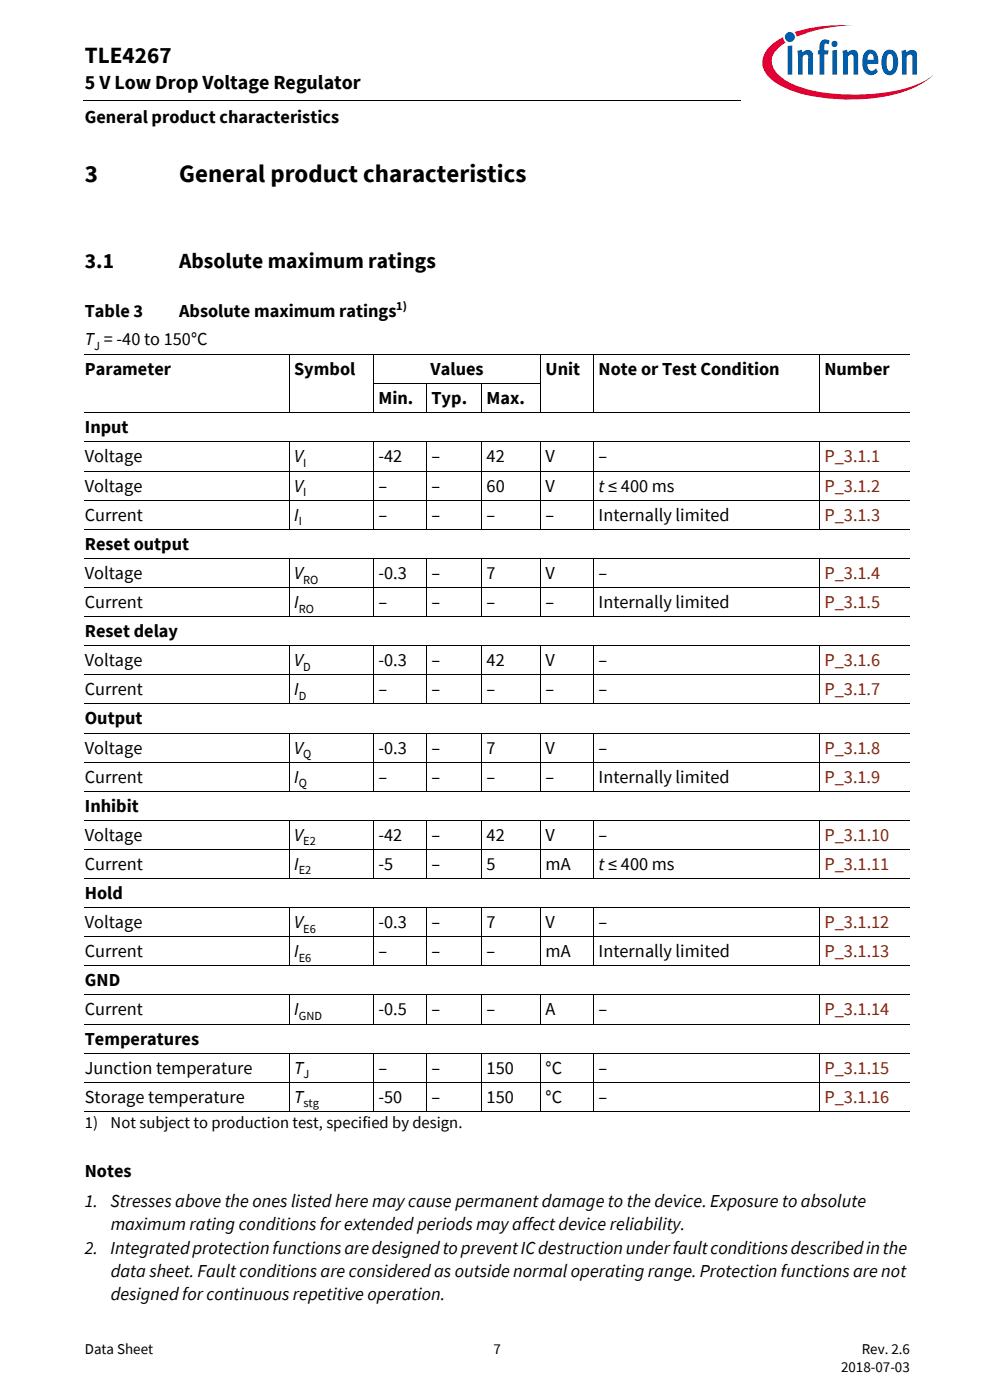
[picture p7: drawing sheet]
<svg xmlns="http://www.w3.org/2000/svg" width="210mm" height="297mm" viewBox="0 0 210 297" stroke-linecap="round" stroke-linejoin="round" font-family="sans-serif">
<defs><g id="words">
<g font-size="5.3">
<text x="18" y="38.5">3</text>
<text x="38" y="38.5">General product characteristics</text>
</g>
<text font-size="4.9" x="18" y="13.4">TLE4267</text>
<g font-size="4.6">
<text x="18" y="56.8">3.1</text>
<text x="38" y="56.8">Absolute maximum ratings</text>
</g>
<text font-size="4.2" x="18" y="19">5 V Low Drop Voltage Regulator</text>
<g font-size="3.9">
<text x="18" y="26.2">General product characteristics</text>
<text x="18" y="67.2">Table 3</text>
<text x="38" y="67.2">Absolute maximum ratings</text>
<text x="18" y="73.2">T = -40 to 150°C</text>
<text x="18" y="79.6">Parameter</text>
<text x="62.4" y="79.6">Symbol</text>
<text x="91.3" y="79.6">Values</text>
<text x="115.7" y="79.6">Unit</text>
<text x="127" y="79.6">Note or Test Condition</text>
<text x="174.9" y="79.6">Number</text>
<text x="80.3" y="85.8">Min.</text>
<text x="91.5" y="85.8">Typ.</text>
<text x="103.2" y="85.8">Max.</text>
<text x="18" y="91.9">Input</text>
<text x="18" y="98.1">Voltage</text>
<text x="62.4" y="98.1">V</text>
<text x="80.3" y="98.1">-42</text>
<text x="91.5" y="98.1">–</text>
<text x="103.2" y="98.1">42</text>
<text x="115.7" y="98.1">V</text>
<text x="127" y="98.1">–</text>
<text x="18" y="104.3">Voltage</text>
<text x="62.4" y="104.3">V</text>
<text x="80.3" y="104.3">–</text>
<text x="91.5" y="104.3">–</text>
<text x="103.2" y="104.3">60</text>
<text x="115.7" y="104.3">V</text>
<text x="127" y="104.3">t ≤ 400 ms</text>
<text x="18" y="110.5">Current</text>
<text x="62.4" y="110.5">I</text>
<text x="80.3" y="110.5">–</text>
<text x="91.5" y="110.5">–</text>
<text x="103.2" y="110.5">–</text>
<text x="115.7" y="110.5">–</text>
<text x="127" y="110.5">Internally limited</text>
<text x="18" y="116.6">Reset output</text>
<text x="18" y="122.8">Voltage</text>
<text x="62.4" y="122.8">V</text>
<text x="80.3" y="122.8">-0.3</text>
<text x="91.6" y="122.8">–</text>
<text x="103.2" y="122.8">7</text>
<text x="115.7" y="122.8">V</text>
<text x="127" y="122.8">–</text>
<text x="18" y="129">Current</text>
<text x="62.4" y="129">I</text>
<text x="80.3" y="129">–</text>
<text x="91.5" y="129">–</text>
<text x="103.2" y="129">–</text>
<text x="115.7" y="129">–</text>
<text x="127" y="129">Internally limited</text>
<text x="18" y="135.2">Reset delay</text>
<text x="18" y="141.3">Voltage</text>
<text x="62.4" y="141.3">V</text>
<text x="80.3" y="141.3">-0.3</text>
<text x="91.6" y="141.3">–</text>
<text x="103.2" y="141.3">42</text>
<text x="115.7" y="141.3">V</text>
<text x="127" y="141.3">–</text>
<text x="18" y="147.5">Current</text>
<text x="62.4" y="147.5">I</text>
<text x="80.3" y="147.5">–</text>
<text x="91.5" y="147.5">–</text>
<text x="103.2" y="147.5">–</text>
<text x="115.7" y="147.5">–</text>
<text x="127" y="147.5">–</text>
<text x="18" y="153.7">Output</text>
<text x="18" y="159.9">Voltage</text>
<text x="62.4" y="159.9">V</text>
<text x="80.3" y="159.9">-0.3</text>
<text x="91.6" y="159.9">–</text>
<text x="103.2" y="159.9">7</text>
<text x="115.7" y="159.9">V</text>
<text x="127" y="159.9">–</text>
<text x="18" y="166">Current</text>
<text x="62.4" y="166">I</text>
<text x="80.3" y="166">–</text>
<text x="91.5" y="166">–</text>
<text x="103.2" y="166">–</text>
<text x="115.7" y="166">–</text>
<text x="127" y="166">Internally limited</text>
<text x="18" y="172.2">Inhibit</text>
<text x="18" y="178.4">Voltage</text>
<text x="62.4" y="178.4">V</text>
<text x="80.3" y="178.4">-42</text>
<text x="91.5" y="178.4">–</text>
<text x="103.2" y="178.4">42</text>
<text x="115.7" y="178.4">V</text>
<text x="127" y="178.4">–</text>
<text x="18" y="184.5">Current</text>
<text x="62.4" y="184.5">I</text>
<text x="80.3" y="184.5">-5</text>
<text x="91.5" y="184.5">–</text>
<text x="103.2" y="184.5">5</text>
<text x="115.7" y="184.5">mA</text>
<text x="127" y="184.5">t ≤ 400 ms</text>
<text x="18" y="190.7">Hold</text>
<text x="18" y="196.9">Voltage</text>
<text x="62.4" y="196.9">V</text>
<text x="80.3" y="196.9">-0.3</text>
<text x="91.6" y="196.9">–</text>
<text x="103.2" y="196.9">7</text>
<text x="115.7" y="196.9">V</text>
<text x="127" y="196.9">–</text>
<text x="18" y="203.1">Current</text>
<text x="62.4" y="203.1">I</text>
<text x="80.3" y="203.1">–</text>
<text x="91.5" y="203.1">–</text>
<text x="103.2" y="203.1">–</text>
<text x="115.7" y="203.1">mA</text>
<text x="127" y="203.1">Internally limited</text>
<text x="18" y="209.2">GND</text>
<text x="18" y="215.4">Current</text>
<text x="62.4" y="215.4">I</text>
<text x="80.3" y="215.4">-0.5</text>
<text x="91.6" y="215.4">–</text>
<text x="103.2" y="215.4">–</text>
<text x="115.7" y="215.4">A</text>
<text x="127" y="215.4">–</text>
<text x="18" y="221.6">Temperatures</text>
<text x="18" y="227.8">Junction temperature</text>
<text x="62.4" y="227.8">T</text>
<text x="80.3" y="227.8">–</text>
<text x="91.5" y="227.8">–</text>
<text x="103.2" y="227.8">150</text>
<text x="115.7" y="227.8">°C</text>
<text x="127" y="227.8">–</text>
<text x="18" y="233.9">Storage temperature</text>
<text x="62.4" y="233.9">T</text>
<text x="80.3" y="233.9">-50</text>
<text x="91.6" y="233.9">–</text>
<text x="103.2" y="233.9">150</text>
<text x="115.7" y="233.9">°C</text>
<text x="127" y="233.9">–</text>
<text x="18" y="249.7">Notes</text>
<text x="18" y="256.1">1. Stresses above the ones listed here may cause permanent damage to the device. Exposure to absolute</text>
<text x="23.5" y="261">maximum rating conditions for extended periods may affect device reliability.</text>
<text x="18" y="266">2. Integrated protection functions are designed to prevent IC destruction under faultconditions described in the</text>
<text x="23.5" y="275.8">designed for continuous repetitive operation.</text>
<text x="23.5" y="270.9">data sheet. Fault conditions are considered as outside normal operating range. Protection functions are not</text>
</g>
<g font-size="3.9" fill="#802600">
<text x="174.9" y="98.1">P_3.1.1</text>
<text x="174.9" y="104.3">P_3.1.2</text>
<text x="174.9" y="110.5">P_3.1.3</text>
<text x="174.9" y="122.8">P_3.1.4</text>
<text x="174.9" y="129">P_3.1.5</text>
<text x="174.9" y="141.3">P_3.1.6</text>
<text x="174.9" y="147.5">P_3.1.7</text>
<text x="174.9" y="159.9">P_3.1.8</text>
<text x="174.9" y="166">P_3.1.9</text>
<text x="174.9" y="178.4">P_3.1.10</text>
<text x="174.9" y="184.5">P_3.1.11</text>
<text x="174.9" y="196.9">P_3.1.12</text>
<text x="174.9" y="203.1">P_3.1.13</text>
<text x="174.9" y="215.4">P_3.1.14</text>
<text x="174.9" y="227.8">P_3.1.15</text>
<text x="174.9" y="233.9">P_3.1.16</text>
</g>
<g font-size="3.5">
<text x="18" y="239.3">1)</text>
<text x="23.5" y="239.3">Not subject to production test, specified by design.</text>
</g>
<g font-size="3.2">
<text x="18" y="287.3">Data Sheet</text>
<text x="104.7" y="287.3">7</text>
<text x="182.8" y="287.3">Rev. 2.6</text>
<text x="178.4" y="291.2">2018-07-03</text>
</g>
<g font-size="2.6">
<text x="84.1" y="65.7">1)</text>
<text x="20" y="74.2">J</text>
<text x="64.3" y="99.1">I</text>
<text x="64.3" y="105.2">I</text>
<text x="63.4" y="111.4">I</text>
<text x="64.3" y="123.8">RO</text>
<text x="63.4" y="129.9">RO</text>
<text x="64.3" y="142.3">D</text>
<text x="63.4" y="148.5">D</text>
<text x="64.3" y="160.8">Q</text>
<text x="63.4" y="167">Q</text>
<text x="64.3" y="179.3">E2</text>
<text x="63.4" y="185.5">E2</text>
<text x="64.3" y="197.9">E6</text>
<text x="63.4" y="204">E6</text>
<text x="63.4" y="216.4">GND</text>
<text x="64.3" y="228.7">J</text>
<text x="64.3" y="234.9">stg</text>
</g>
</g></defs>
<path d="M17.7 21.3l.1 .1z" fill="#000"/>
<path d="M17.8 21.4h140.5" fill="none" stroke="#000" stroke-width=".21"/>
<path d="M157.3 5.1h42.7v21.5h-42.7z" fill="#fff"/>
<path d="M168.6 6.8l.4 1 1.4-.5a31.9 31.9 0 0 1 10.7-1.9 32.2 32.2 0 0 0-12.5 1.4zM163.4 9.8a4.3 4.3 0 0 0 0 6.9 21.8 21.8 0 0 0 11.7 4.1 38.5 38.5 0 0 0 18.7-2.1 14.3 14.3 0 0 0 4.2-2.8 18.4 18.4 0 0 1-8.8 3.5 40.4 40.4 0 0 1-20.2-1.2l-1.6-.7a6.4 6.4 0 0 1-3.7-4.4 5.1 5.1 0 0 1 2.9-4.1l-.3-.3-.2-.8-1 .5z" fill-rule="evenodd" fill="#e30034"/>
<path d="M166.5 7.8a1.06 1.06 0 0 0 2.1 0 1.06 1.06 0 0 0-2.1 0zM167.1 9.8v6h.9v-6.2zM169.1 10.8l.2 1.3v3.7h.9v-3.8l.7-.4h.3l.2 .3v3.9h1v-3.9a1.21 1.21 0 0 0-.8-1.3 1.21 1.21 0 0 0-1.4 .5l-.1-.6zM174.3 8.6a2.41 2.41 0 0 0-.5 2.1h-.3v.9h.3v4.2h1v-4.2h.8l.2-.9h-1v-.9a.49 .49 0 0 1 .3-.6 .49 .49 0 0 1 .6 .2l.3-.7a1.45 1.45 0 0 0-1.7-.1zM176.5 10.7v5.1h1v-5.2zM176.3 9.3a.7 .7 0 0 0 1.4 0 .7 .7 0 0 0-1.4 0zM178.7 10.8l.1 5h1v-3.8a.64 .64 0 0 1 .5-.5 .64 .64 0 0 1 .7 .4v3.9h1v-3.9a1.22 1.22 0 0 0-.8-1.3 1.22 1.22 0 0 0-1.4 .5l-.2-.6zM183.7 10.8a3.9 3.9 0 0 0-.1 4.7 1.76 1.76 0 0 0 2.6-.3l-.4-.7a.99 .99 0 0 1-1.6 .1l-.2-1.1h2.3v-.2a2.3 2.3 0 0 0-1.5-2.8h-.5zM184.2 11.7a.65 .65 0 0 1 .9-.2 .65 .65 0 0 1 .2 .9v.3h-1.3zM187.7 10.9a3.9 3.9 0 0 0 .1 4.8 1.68 1.68 0 0 0 2.6-1.5 3.8 3.8 0 0 0-.7-3.3 1.59 1.59 0 0 0-2 0zM188.4 11.6l.2-.1a.86 .86 0 0 1 .8 1.2v.7a1.26 1.26 0 0 1-.6 1.7 2.12 2.12 0 0 1-.7-2.4l.1-.9zM191.2 10.8l.1 5h1v-3.8l.7-.4h.3l.2 .3v3.9h1v-4.2a1.08 1.08 0 0 0-.6-1 1.08 1.08 0 0 0-1.3 .2l-.4 .3v-.6z" fill-rule="evenodd" fill="#005da9"/>
<g fill="none" stroke="#000" stroke-width=".21">
<path d="M18 75.2h175M61.3 75.2v12.4M79.2 75.2v12.4M114.7 75.2v12.4M125.9 75.2v12.4M173.8 75.2v12.4M18 87.6h175M18 93.8h175M18 99.9h175M61.3 93.7v18.6M79.2 81.4h35.5M79.2 93.7v18.6"/>
<path d="M90.5 81.4v6.2M90.5 93.7v18.6M102.2 81.4v6.2M102.2 93.7v18.6M114.7 93.7v18.6M125.9 93.7v18.6M173.8 93.7v18.6M18 106.1h175M18 112.3h175M18 118.5h175M61.3 118.4v12.5M79.2 118.4v12.5"/>
<path d="M90.5 118.4v12.5M102.2 118.4v12.5M114.7 118.4v12.5M125.9 118.4v12.5M173.8 118.4v12.5M18 124.6h175M18 130.8h175M18 137h175M61.3 136.9v12.5M79.2 136.9v12.5M90.5 136.9v12.5M102.2 136.9v12.5"/>
<path d="M114.7 136.9v12.5M125.9 136.9v12.5M173.8 136.9v12.5M18 143.2h175M18 149.3h175M18 155.5h175M61.3 155.5v12.4M79.2 155.5v12.4M90.5 155.5v12.4M102.2 155.5v12.4M114.7 155.5v12.4M125.9 155.5v12.4"/>
<path d="M173.8 155.5v12.4M18 161.7h175M18 167.9h175M18 174h175M61.3 174v12.4M79.2 174v12.4M90.5 174v12.4M102.2 174v12.4M114.7 174v12.4M125.9 174v12.4M173.8 174v12.4M18 180.2h175"/>
<path d="M18 186.4h175M18 192.5h175M18 198.7h175M61.3 192.5v12.4M79.2 192.5v12.4M90.5 192.5v12.4M102.2 192.5v12.4M114.7 192.5v12.4M125.9 192.5v12.4M173.8 192.5v12.4M18 204.9h175M18 211.1h175"/>
<path d="M18 217.2h175M61.3 211v6.3M79.2 211v6.3M90.5 211v6.3M102.2 211v6.3M114.7 211v6.3M125.9 211v6.3M173.8 211v6.3M18 223.4h175M18 229.6h175M18 235.8h175M61.3 223.4v12.4"/>
<path d="M79.2 223.4v12.4M90.5 223.4v12.4M102.2 223.4v12.4M114.7 223.4v12.4M125.9 223.4v12.4M173.8 223.4v12.4"/>
</g>
<use href="#words"/>
</svg>
